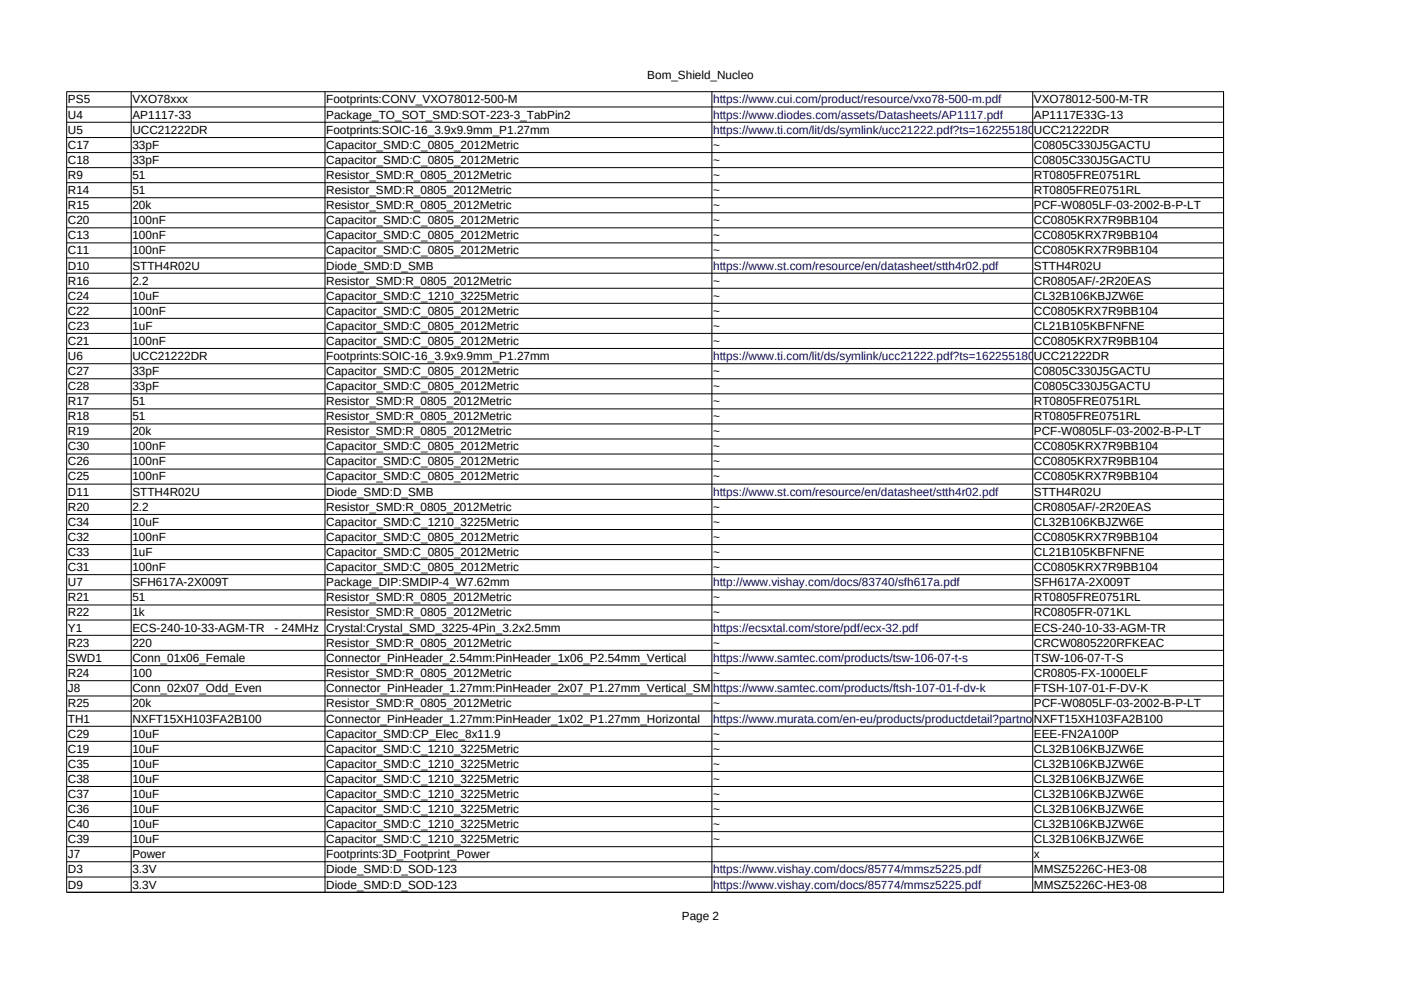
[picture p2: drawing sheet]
<svg xmlns="http://www.w3.org/2000/svg" width="420mm" height="297mm" viewBox="0 0 420 297" stroke-linecap="round" stroke-linejoin="round" font-family="sans-serif">
<defs><g id="words">
<g font-size="3.5">
<text x="194" y="23.7">Bom_Shield_Nucleo</text>
<text x="20.4" y="31">PS5</text>
<text x="20.4" y="35.6">U4</text>
<text x="39.7" y="31">VXO78xxx</text>
<text x="39.7" y="35.6">AP1117-33</text>
<text x="97.8" y="31">Footprints:CONV_VXO78012-500-M</text>
<text x="97.8" y="35.6">Package_TO_SOT_SMD:SOT-223-3_TabPin2</text>
<text x="309.9" y="31">VXO78012-500-M-TR</text>
<text x="309.9" y="35.6">AP1117E33G-13</text>
<text x="20.4" y="40.2">U5</text>
<text x="39.7" y="40.2">UCC21222DR</text>
<text x="97.8" y="40.2">Footprints:SOIC-16_3.9x9.9mm_P1.27mm</text>
<text x="309.9" y="40.2">UCC21222DR</text>
<text x="20.4" y="44.7">C17</text>
<text x="39.7" y="44.7">33pF</text>
<text x="97.8" y="44.7">Capacitor_SMD:C_0805_2012Metric</text>
<text x="213.8" y="44.7">~</text>
<text x="309.9" y="44.7">C0805C330J5GACTU</text>
<text x="20.4" y="49.2">C18</text>
<text x="20.4" y="53.7">R9</text>
<text x="39.7" y="49.2">33pF</text>
<text x="39.7" y="53.7">51</text>
<text x="97.8" y="49.2">Capacitor_SMD:C_0805_2012Metric</text>
<text x="97.8" y="53.7">Resistor_SMD:R_0805_2012Metric</text>
<text x="213.8" y="49.2">~</text>
<text x="213.8" y="53.7">~</text>
<text x="309.9" y="49.2">C0805C330J5GACTU</text>
<text x="309.9" y="53.7">RT0805FRE0751RL</text>
<text x="20.4" y="58.2">R14</text>
<text x="39.7" y="58.2">51</text>
<text x="97.8" y="58.2">Resistor_SMD:R_0805_2012Metric</text>
<text x="213.8" y="58.2">~</text>
<text x="309.9" y="58.2">RT0805FRE0751RL</text>
<text x="20.4" y="62.7">R15</text>
<text x="39.7" y="62.7">20k</text>
<text x="97.8" y="62.7">Resistor_SMD:R_0805_2012Metric</text>
<text x="213.8" y="62.7">~</text>
<text x="309.9" y="62.7">PCF-W0805LF-03-2002-B-P-LT</text>
<text x="20.4" y="67.2">C20</text>
<text x="20.4" y="71.7">C13</text>
<text x="39.7" y="67.2">100nF</text>
<text x="39.7" y="71.7">100nF</text>
<text x="97.8" y="67.2">Capacitor_SMD:C_0805_2012Metric</text>
<text x="97.8" y="71.7">Capacitor_SMD:C_0805_2012Metric</text>
<text x="213.8" y="67.2">~</text>
<text x="213.8" y="71.7">~</text>
<text x="309.9" y="67.2">CC0805KRX7R9BB104</text>
<text x="309.9" y="71.7">CC0805KRX7R9BB104</text>
<text x="20.4" y="76.2">C11</text>
<text x="39.7" y="76.2">100nF</text>
<text x="97.8" y="76.2">Capacitor_SMD:C_0805_2012Metric</text>
<text x="213.8" y="76.2">~</text>
<text x="309.9" y="76.2">CC0805KRX7R9BB104</text>
<text x="20.4" y="80.8">D10</text>
<text x="39.7" y="80.8">STTH4R02U</text>
<text x="97.8" y="80.8">Diode_SMD:D_SMB</text>
<text x="309.9" y="80.8">STTH4R02U</text>
<text x="20.4" y="85.3">R16</text>
<text x="20.4" y="89.8">C24</text>
<text x="39.7" y="85.3">2.2</text>
<text x="39.7" y="89.8">10uF</text>
<text x="97.8" y="85.3">Resistor_SMD:R_0805_2012Metric</text>
<text x="97.8" y="89.8">Capacitor_SMD:C_1210_3225Metric</text>
<text x="213.8" y="85.3">~</text>
<text x="213.8" y="89.8">~</text>
<text x="309.9" y="85.3">CR0805AF/-2R20EAS</text>
<text x="309.9" y="89.8">CL32B106KBJZW6E</text>
<text x="20.4" y="94.3">C22</text>
<text x="39.7" y="94.3">100nF</text>
<text x="97.8" y="94.3">Capacitor_SMD:C_0805_2012Metric</text>
<text x="213.8" y="94.3">~</text>
<text x="309.9" y="94.3">CC0805KRX7R9BB104</text>
<text x="20.4" y="98.9">C23</text>
<text x="39.7" y="98.9">1uF</text>
<text x="97.8" y="98.9">Capacitor_SMD:C_0805_2012Metric</text>
<text x="213.8" y="98.9">~</text>
<text x="309.9" y="98.9">CL21B105KBFNFNE</text>
<text x="20.4" y="103.4">C21</text>
<text x="20.4" y="107.9">U6</text>
<text x="39.7" y="103.4">100nF</text>
<text x="39.7" y="107.9">UCC21222DR</text>
<text x="97.8" y="103.4">Capacitor_SMD:C_0805_2012Metric</text>
<text x="97.8" y="107.9">Footprints:SOIC-16_3.9x9.9mm_P1.27mm</text>
<text x="213.8" y="103.4">~</text>
<text x="309.9" y="103.4">CC0805KRX7R9BB104</text>
<text x="309.9" y="107.9">UCC21222DR</text>
<text x="20.4" y="112.4">C27</text>
<text x="39.7" y="112.4">33pF</text>
<text x="97.8" y="112.4">Capacitor_SMD:C_0805_2012Metric</text>
<text x="213.8" y="112.4">~</text>
<text x="309.9" y="112.4">C0805C330J5GACTU</text>
<text x="20.4" y="117">C28</text>
<text x="39.7" y="117">33pF</text>
<text x="97.8" y="117">Capacitor_SMD:C_0805_2012Metric</text>
<text x="213.8" y="117">~</text>
<text x="309.9" y="117">C0805C330J5GACTU</text>
<text x="20.4" y="121.5">R17</text>
<text x="20.4" y="126">R18</text>
<text x="39.7" y="121.5">51</text>
<text x="39.7" y="126">51</text>
<text x="97.8" y="121.5">Resistor_SMD:R_0805_2012Metric</text>
<text x="97.8" y="126">Resistor_SMD:R_0805_2012Metric</text>
<text x="213.8" y="121.5">~</text>
<text x="213.8" y="126">~</text>
<text x="309.9" y="121.5">RT0805FRE0751RL</text>
<text x="309.9" y="126">RT0805FRE0751RL</text>
<text x="20.4" y="130.5">R19</text>
<text x="39.7" y="130.5">20k</text>
<text x="97.8" y="130.5">Resistor_SMD:R_0805_2012Metric</text>
<text x="213.8" y="130.5">~</text>
<text x="309.9" y="130.5">PCF-W0805LF-03-2002-B-P-LT</text>
<text x="20.4" y="135">C30</text>
<text x="39.7" y="135">100nF</text>
<text x="97.8" y="135">Capacitor_SMD:C_0805_2012Metric</text>
<text x="213.8" y="135">~</text>
<text x="309.9" y="135">CC0805KRX7R9BB104</text>
<text x="20.4" y="139.5">C26</text>
<text x="39.7" y="139.5">100nF</text>
<text x="97.8" y="139.5">Capacitor_SMD:C_0805_2012Metric</text>
<text x="213.8" y="139.5">~</text>
<text x="309.9" y="139.5">CC0805KRX7R9BB104</text>
<text x="20.4" y="144">C25</text>
<text x="20.4" y="148.6">D11</text>
<text x="39.7" y="144">100nF</text>
<text x="39.7" y="148.6">STTH4R02U</text>
<text x="97.8" y="144">Capacitor_SMD:C_0805_2012Metric</text>
<text x="97.8" y="148.6">Diode_SMD:D_SMB</text>
<text x="213.8" y="144">~</text>
<text x="309.9" y="144">CC0805KRX7R9BB104</text>
<text x="309.9" y="148.6">STTH4R02U</text>
<text x="20.4" y="153.1">R20</text>
<text x="39.7" y="153.1">2.2</text>
<text x="97.8" y="153.1">Resistor_SMD:R_0805_2012Metric</text>
<text x="213.8" y="153.1">~</text>
<text x="309.9" y="153.1">CR0805AF/-2R20EAS</text>
<text x="20.4" y="157.6">C34</text>
<text x="39.7" y="157.6">10uF</text>
<text x="97.8" y="157.6">Capacitor_SMD:C_1210_3225Metric</text>
<text x="213.8" y="157.6">~</text>
<text x="309.9" y="157.6">CL32B106KBJZW6E</text>
<text x="20.4" y="162.1">C32</text>
<text x="20.4" y="166.6">C33</text>
<text x="39.7" y="162.1">100nF</text>
<text x="39.7" y="166.6">1uF</text>
<text x="97.8" y="162.1">Capacitor_SMD:C_0805_2012Metric</text>
<text x="97.8" y="166.6">Capacitor_SMD:C_0805_2012Metric</text>
<text x="213.8" y="162.1">~</text>
<text x="213.8" y="166.6">~</text>
<text x="309.9" y="162.1">CC0805KRX7R9BB104</text>
<text x="309.9" y="166.6">CL21B105KBFNFNE</text>
<text x="20.4" y="171.1">C31</text>
<text x="39.7" y="171.1">100nF</text>
<text x="97.8" y="171.1">Capacitor_SMD:C_0805_2012Metric</text>
<text x="213.8" y="171.1">~</text>
<text x="309.9" y="171.1">CC0805KRX7R9BB104</text>
<text x="20.4" y="175.7">U7</text>
<text x="39.7" y="175.7">SFH617A-2X009T</text>
<text x="97.8" y="175.7">Package_DIP:SMDIP-4_W7.62mm</text>
<text x="309.9" y="175.7">SFH617A-2X009T</text>
<text x="20.4" y="180.2">R21</text>
<text x="20.4" y="184.8">R22</text>
<text x="39.7" y="180.2">51</text>
<text x="39.7" y="184.8">1k</text>
<text x="97.8" y="180.2">Resistor_SMD:R_0805_2012Metric</text>
<text x="97.8" y="184.8">Resistor_SMD:R_0805_2012Metric</text>
<text x="213.8" y="180.2">~</text>
<text x="213.8" y="184.8">~</text>
<text x="309.9" y="180.2">RT0805FRE0751RL</text>
<text x="309.9" y="184.8">RC0805FR-071KL</text>
<text x="20.4" y="189.3">Y1</text>
<text x="39.7" y="189.3">ECS-240-10-33-AGM-TR</text>
<text x="82.3" y="189.3">- 24MHz</text>
<text x="97.8" y="189.3">Crystal:Crystal_SMD_3225-4Pin_3.2x2.5mm</text>
<text x="309.9" y="189.3">ECS-240-10-33-AGM-TR</text>
<text x="20.4" y="193.8">R23</text>
<text x="39.7" y="193.8">220</text>
<text x="97.8" y="193.8">Resistor_SMD:R_0805_2012Metric</text>
<text x="213.8" y="193.8">~</text>
<text x="309.9" y="193.8">CRCW0805220RFKEAC</text>
<text x="20.4" y="198.4">SWD1</text>
<text x="20.4" y="202.9">R24</text>
<text x="39.7" y="198.4">Conn_01x06_Female</text>
<text x="39.7" y="202.9">100</text>
<text x="97.8" y="198.4">Connector_PinHeader_2.54mm:PinHeader_1x06_P2.54mm_Vertical</text>
<text x="97.8" y="202.9">Resistor_SMD:R_0805_2012Metric</text>
<text x="213.8" y="202.9">~</text>
<text x="309.9" y="198.4">TSW-106-07-T-S</text>
<text x="309.9" y="202.9">CR0805-FX-1000ELF</text>
<text x="20.4" y="207.5">J8</text>
<text x="39.7" y="207.5">Conn_02x07_Odd_Even</text>
<text x="97.8" y="207.5">Connector_PinHeader_1.27mm:PinHeader_2x07_P1.27mm_Vertical_SM</text>
<text x="309.9" y="207.5">FTSH-107-01-F-DV-K</text>
<text x="20.4" y="212">R25</text>
<text x="39.7" y="212">20k</text>
<text x="97.8" y="212">Resistor_SMD:R_0805_2012Metric</text>
<text x="213.8" y="212">~</text>
<text x="309.9" y="212">PCF-W0805LF-03-2002-B-P-LT</text>
<text x="20.4" y="216.6">TH1</text>
<text x="20.4" y="221.1">C29</text>
<text x="39.7" y="216.6">NXFT15XH103FA2B100</text>
<text x="39.7" y="221.1">10uF</text>
<text x="97.8" y="216.6">Connector_PinHeader_1.27mm:PinHeader_1x02_P1.27mm_Horizontal</text>
<text x="97.8" y="221.1">Capacitor_SMD:CP_Elec_8x11.9</text>
<text x="213.8" y="221.1">~</text>
<text x="309.9" y="216.6">NXFT15XH103FA2B100</text>
<text x="309.9" y="221.1">EEE-FN2A100P</text>
<text x="20.4" y="225.6">C19</text>
<text x="39.7" y="225.6">10uF</text>
<text x="97.8" y="225.6">Capacitor_SMD:C_1210_3225Metric</text>
<text x="213.8" y="225.6">~</text>
<text x="309.9" y="225.6">CL32B106KBJZW6E</text>
<text x="20.4" y="230.1">C35</text>
<text x="39.7" y="230.1">10uF</text>
<text x="97.8" y="230.1">Capacitor_SMD:C_1210_3225Metric</text>
<text x="213.8" y="230.1">~</text>
<text x="309.9" y="230.1">CL32B106KBJZW6E</text>
<text x="20.4" y="234.6">C38</text>
<text x="20.4" y="239.2">C37</text>
<text x="39.7" y="234.6">10uF</text>
<text x="39.7" y="239.2">10uF</text>
<text x="97.8" y="234.6">Capacitor_SMD:C_1210_3225Metric</text>
<text x="97.8" y="239.2">Capacitor_SMD:C_1210_3225Metric</text>
<text x="213.8" y="234.6">~</text>
<text x="213.8" y="239.2">~</text>
<text x="309.9" y="234.6">CL32B106KBJZW6E</text>
<text x="309.9" y="239.2">CL32B106KBJZW6E</text>
<text x="20.4" y="243.7">C36</text>
<text x="39.7" y="243.7">10uF</text>
<text x="97.8" y="243.7">Capacitor_SMD:C_1210_3225Metric</text>
<text x="213.8" y="243.7">~</text>
<text x="309.9" y="243.7">CL32B106KBJZW6E</text>
<text x="20.4" y="248.1">C40</text>
<text x="39.7" y="248.1">10uF</text>
<text x="97.8" y="248.1">Capacitor_SMD:C_1210_3225Metric</text>
<text x="213.8" y="248.1">~</text>
<text x="309.9" y="248.1">CL32B106KBJZW6E</text>
<text x="20.4" y="252.7">C39</text>
<text x="20.4" y="257.2">J7</text>
<text x="39.7" y="252.7">10uF</text>
<text x="39.7" y="257.2">Power</text>
<text x="97.8" y="252.7">Capacitor_SMD:C_1210_3225Metric</text>
<text x="97.8" y="257.2">Footprints:3D_Footprint_Power</text>
<text x="213.8" y="252.7">~</text>
<text x="309.9" y="252.7">CL32B106KBJZW6E</text>
<text x="309.9" y="257.2">x</text>
<text x="20.4" y="261.8">D3</text>
<text x="39.7" y="261.8">3.3V</text>
<text x="97.8" y="261.8">Diode_SMD:D_SOD-123</text>
<text x="309.9" y="261.8">MMSZ5226C-HE3-08</text>
<text x="20.4" y="266.4">D9</text>
<text x="39.7" y="266.4">3.3V</text>
<text x="97.8" y="266.4">Diode_SMD:D_SOD-123</text>
<text x="309.9" y="266.4">MMSZ5226C-HE3-08</text>
<text x="204.4" y="275.7">Page 2</text>
</g>
<g font-size="3.5" fill="#000080">
<text x="213.8" y="31">https://www.cui.com/product/resource/vxo78-500-m.pdf</text>
<text x="213.8" y="35.6">https://www.diodes.com/assets/Datasheets/AP1117.pdf</text>
<text x="213.8" y="40.2">https://www.ti.com/lit/ds/symlink/ucc21222.pdf?ts=1622551800777&amp;ref_url=https%253A%252F%252Fwww.ti.com%252Fproduct%25</text>
<text x="213.8" y="80.8">https://www.st.com/resource/en/datasheet/stth4r02.pdf</text>
<text x="213.8" y="108">https://www.ti.com/lit/ds/symlink/ucc21222.pdf?ts=1622551800777&amp;ref_url=https%253A%252F%252Fwww.ti.com%252Fproduct%25</text>
<text x="213.8" y="148.6">https://www.st.com/resource/en/datasheet/stth4r02.pdf</text>
<text x="213.8" y="175.7">http://www.vishay.com/docs/83740/sfh617a.pdf</text>
<text x="213.8" y="189.3">https://ecsxtal.com/store/pdf/ecx-32.pdf</text>
<text x="213.8" y="198.4">https://www.samtec.com/products/tsw-106-07-t-s</text>
<text x="213.8" y="207.5">https://www.samtec.com/products/ftsh-107-01-f-dv-k</text>
<text x="213.8" y="216.6">https://www.murata.com/en-eu/products/productdetail?partno=NXFT15XH103FA2B100</text>
<text x="213.8" y="261.8">https://www.vishay.com/docs/85774/mmsz5225.pdf</text>
<text x="213.8" y="266.4">https://www.vishay.com/docs/85774/mmsz5225.pdf</text>
</g>
</g></defs>
<g fill="none" stroke="#000" stroke-width=".3">
<path d="M20 27.5h346.8M20 32.1h346.8M20 36.6h346.8M20 27.5v239.9M39.3 27.5v239.9M97.4 27.5v239.9M213.4 27.5v239.9M309.6 27.5v239.9M366.8 27.5v239.9h-346.8M20 41.2h346.8M20 45.7h346.8M20 50.2h346.8"/>
<path d="M20 54.8h346.8M20 59.3h346.8M20 63.8h346.8M20 68.3h346.8M20 72.8h346.8M20 77.3h346.8M20 81.9h346.8M20 86.4h346.8M20 90.9h346.8M20 95.4h346.8M20 99.9h346.8M20 104.4h346.8"/>
<path d="M20 109h346.8M20 113.5h346.8M20 118h346.8M20 122.5h346.8M20 127.1h346.8M20 131.6h346.8M20 136.1h346.8M20 140.6h346.8M20 145.1h346.8M20 149.7h346.8M20 154.2h346.8M20 158.7h346.8"/>
<path d="M20 163.2h346.8M20 167.7h346.8M20 172.2h346.8M20 176.8h346.8M20 181.3h346.8M20 185.8h346.8M20 190.4h346.8M20 194.9h346.8M20 199.5h346.8M20 204h346.8M20 208.6h346.8M20 213.1h346.8"/>
<path d="M20 217.7h346.8M20 222.2h346.8M20 226.7h346.8M20 231.2h346.8M20 235.7h346.8M20 240.2h346.8M20 244.7h346.8M20 249.2h346.8M20 253.8h346.8M20 258.3h346.8M20 262.8h346.8"/>
</g>
<use href="#words"/>
</svg>
